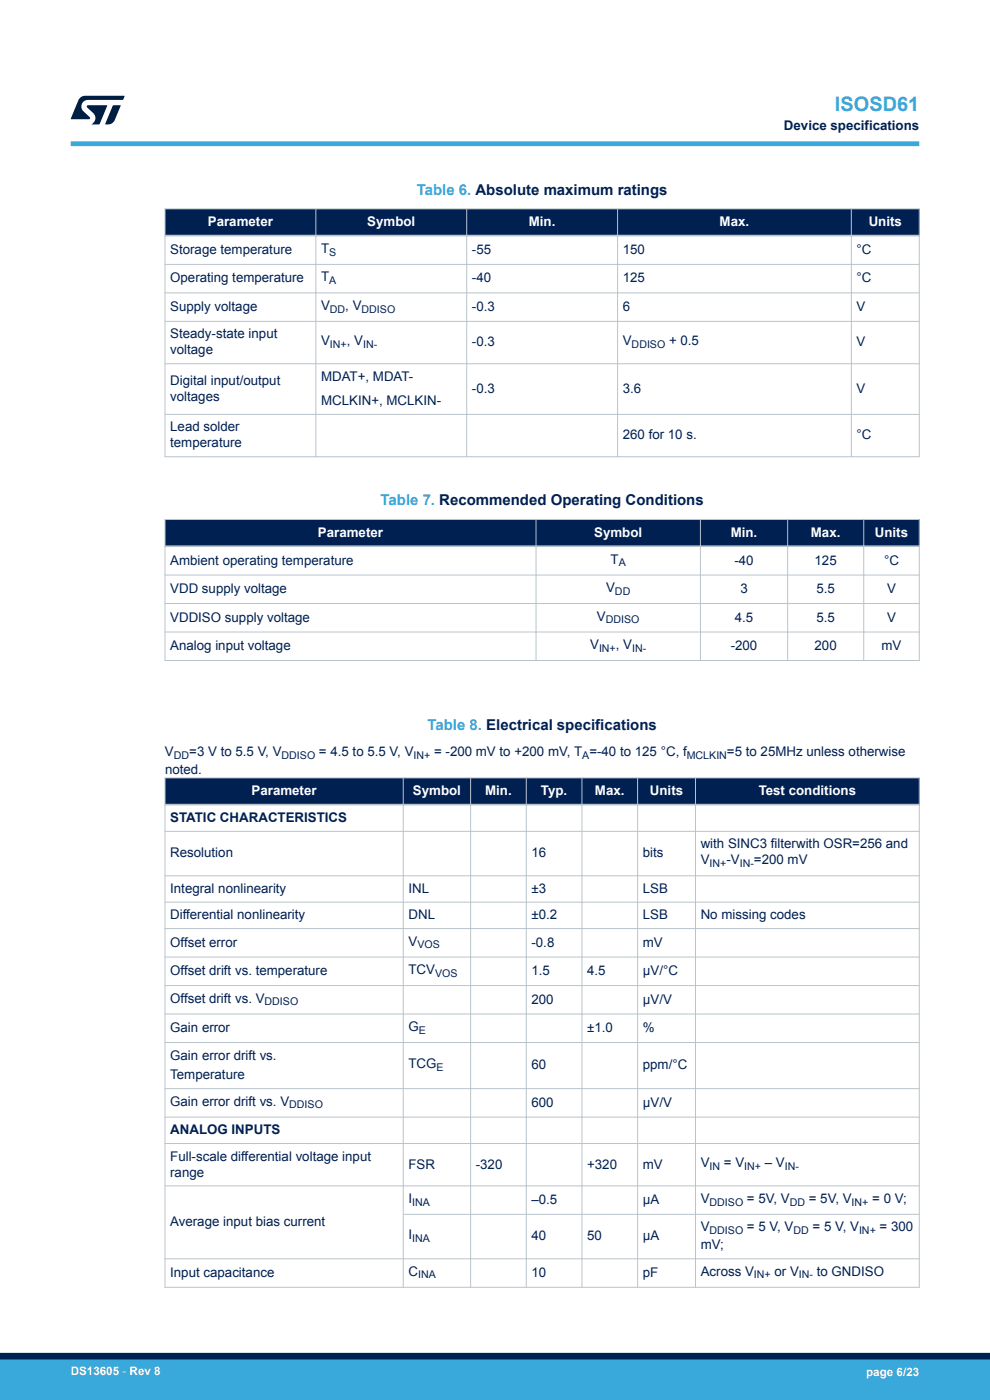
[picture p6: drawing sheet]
<svg xmlns="http://www.w3.org/2000/svg" width="210mm" height="297mm" viewBox="0 0 210 297" stroke-linecap="round" stroke-linejoin="round" font-family="sans-serif">
<defs><g id="words">
<text font-size="4.2" fill="#39a9dc" x="177.1" y="23.5">ISOSD61</text>
<g font-size="3.2" fill="#39a9dc">
<text x="88.4" y="41.3">Table 6. Absolute maximum ratings</text>
<text x="80.7" y="107.2">Table 7. Recommended Operating Conditions</text>
<text x="90.7" y="154.9">Table 8. Electrical specifications</text>
</g>
<g font-size="2.8" fill="#002052">
<text x="166.3" y="27.5">Device specifications</text>
<text x="36.1" y="53.9">Storage temperature</text>
<text x="68.1" y="53.7">T</text>
<text x="100.1" y="53.9">-55</text>
<text x="132.1" y="53.9">150</text>
<text x="181.7" y="53.9">°C</text>
<text x="36.1" y="59.9">Operating temperature</text>
<text x="68.1" y="59.7">T</text>
<text x="100.1" y="59.9">-40</text>
<text x="132.1" y="59.9">125</text>
<text x="181.7" y="59.9">°C</text>
<text x="36.1" y="66">Supply voltage</text>
<text x="68.1" y="65.7">V</text>
<text x="73.2" y="65.7">, V</text>
<text x="100.1" y="66">-0.3</text>
<text x="132.1" y="66">6</text>
<text x="181.7" y="66">V</text>
<text x="36.1" y="71.8">Steady-state input</text>
<text x="36.1" y="75.2">voltage</text>
<text x="68.1" y="73.3">V</text>
<text x="73.6" y="73.3">, V</text>
<text x="100.1" y="73.5">-0.3</text>
<text x="132.1" y="73.3">V</text>
<text x="141.9" y="73.3">+ 0.5</text>
<text x="181.7" y="73.5">V</text>
<text x="36.1" y="81.7">Digital input/output</text>
<text x="68.1" y="80.8">MDAT+, MDAT-</text>
<text x="100.1" y="83.4">-0.3</text>
<text x="132.1" y="83.4">3.6</text>
<text x="181.7" y="83.4">V</text>
<text x="36.1" y="85">voltages</text>
<text x="68.1" y="85.9">MCLKIN+, MCLKIN-</text>
<text x="36.1" y="91.5">Lead solder</text>
<text x="36.1" y="94.9">temperature</text>
<text x="132.1" y="93.2">260 for 10 s.</text>
<text x="181.7" y="93.2">°C</text>
<text x="36.1" y="119.8">Ambient operating temperature</text>
<text x="129.5" y="119.6">T</text>
<text x="155.8" y="119.8">-40</text>
<text x="172.8" y="119.8">125</text>
<text x="187.5" y="119.8">°C</text>
<text x="36.1" y="125.8">VDD supply voltage</text>
<text x="128.6" y="125.6">V</text>
<text x="157" y="125.8">3</text>
<text x="173.2" y="125.8">5.5</text>
<text x="188.2" y="125.8">V</text>
<text x="36.1" y="131.9">VDDISO supply voltage</text>
<text x="126.6" y="131.6">V</text>
<text x="155.9" y="131.9">4.5</text>
<text x="173.2" y="131.9">5.5</text>
<text x="188.2" y="131.9">V</text>
<text x="36.1" y="137.9">Analog input voltage</text>
<text x="125.2" y="137.7">V</text>
<text x="130.6" y="137.7">, V</text>
<text x="155" y="137.9">-200</text>
<text x="172.8" y="137.9">200</text>
<text x="187" y="137.9">mV</text>
<text x="35" y="160.4">V</text>
<text x="40.1" y="160.4">=3 V to 5.5 V, V</text>
<text x="67.7" y="160.4">= 4.5 to 5.5 V, V</text>
<text x="92.1" y="160.4">= -200 mV to +200 mV, T =-40 to 125 °C, f</text>
<text x="154.2" y="160.4">=5 to 25MHz unless otherwise</text>
<text x="35" y="164.1">noted.</text>
<text x="36.1" y="174.4">STATIC CHARACTERISTICS</text>
<text x="148.6" y="180">with SINC3 filterwith OSR=256 and</text>
<text x="36.1" y="181.9">Resolution</text>
<text x="112.7" y="181.9">16</text>
<text x="136.4" y="181.9">bits</text>
<text x="148.6" y="183.4">V</text>
<text x="154.1" y="183.4">-V</text>
<text x="159.9" y="183.4">=200 mV</text>
<text x="36.1" y="189.4">Integral nonlinearity</text>
<text x="86.6" y="189.4">INL</text>
<text x="112.7" y="189.4">±3</text>
<text x="136.4" y="189.4">LSB</text>
<text x="36.1" y="195">Differential nonlinearity</text>
<text x="86.6" y="195">DNL</text>
<text x="112.7" y="195">±0.2</text>
<text x="136.4" y="195">LSB</text>
<text x="148.6" y="195">No missing codes</text>
<text x="36.1" y="200.8">Offset error</text>
<text x="86.6" y="200.6">V</text>
<text x="112.7" y="200.8">-0.8</text>
<text x="136.4" y="200.8">mV</text>
<text x="36.1" y="206.9">Offset drift vs. temperature</text>
<text x="86.6" y="206.6">TCV</text>
<text x="112.7" y="206.9">1.5</text>
<text x="124.5" y="206.9">4.5</text>
<text x="136.4" y="206.9">µV/°C</text>
<text x="36.1" y="212.7">Offset drift vs. V</text>
<text x="112.7" y="212.9">200</text>
<text x="136.4" y="212.9">µV/V</text>
<text x="36.1" y="219">Gain error</text>
<text x="86.6" y="218.7">G</text>
<text x="124.5" y="219">±1.0</text>
<text x="136.4" y="219">%</text>
<text x="36.1" y="224.8">Gain error drift vs.</text>
<text x="86.6" y="226.6">TCG</text>
<text x="112.7" y="226.9">60</text>
<text x="136.4" y="226.9">ppm/°C</text>
<text x="36.1" y="229">Temperature</text>
<text x="36.1" y="234.6">Gain error drift vs. V</text>
<text x="112.7" y="234.8">600</text>
<text x="136.4" y="234.8">µV/V</text>
<text x="36.1" y="240.6">ANALOG INPUTS</text>
<text x="36.1" y="246.2">Full-scale differential voltage input</text>
<text x="36.1" y="249.6">range</text>
<text x="86.6" y="247.9">FSR</text>
<text x="100.9" y="247.9">-320</text>
<text x="124.5" y="247.9">+320</text>
<text x="136.4" y="247.9">mV</text>
<text x="148.6" y="247.7">V</text>
<text x="153.6" y="247.7">= V</text>
<text x="162.2" y="247.7">– V</text>
<text x="86.6" y="255.2">I</text>
<text x="112.7" y="255.4">–0.5</text>
<text x="136.4" y="255.4">µA</text>
<text x="148.6" y="255.2">V</text>
<text x="158.5" y="255.2">= 5V, V</text>
<text x="171.6" y="255.2">= 5V, V</text>
<text x="185" y="255.2">= 0 V;</text>
<text x="36.1" y="260.1">Average input bias current</text>
<text x="86.6" y="262.9">I</text>
<text x="112.7" y="263.1">40</text>
<text x="124.5" y="263.1">50</text>
<text x="136.4" y="263.1">µA</text>
<text x="148.6" y="261.2">V</text>
<text x="158.5" y="261.2">= 5 V, V</text>
<text x="172.4" y="261.2">= 5 V, V</text>
<text x="186.6" y="261.2">= 300</text>
<text x="148.6" y="265.1">mV;</text>
<text x="36.1" y="270.9">Input capacitance</text>
<text x="86.6" y="270.7">C</text>
<text x="112.7" y="270.9">10</text>
<text x="136.4" y="270.9">pF</text>
<text x="148.6" y="270.7">Across V</text>
<text x="164.3" y="270.7">or V</text>
<text x="173.3" y="270.7">to GNDISO</text>
</g>
<g font-size="2.8" fill="#fff">
<text x="44.1" y="47.9">Parameter</text>
<text x="77.9" y="47.9">Symbol</text>
<text x="112.2" y="47.9">Min.</text>
<text x="152.7" y="47.9">Max.</text>
<text x="184.3" y="47.9">Units</text>
<text x="67.4" y="113.8">Parameter</text>
<text x="126" y="113.8">Symbol</text>
<text x="155" y="113.8">Min.</text>
<text x="172" y="113.8">Max.</text>
<text x="185.6" y="113.8">Units</text>
<text x="53.4" y="168.6">Parameter</text>
<text x="87.6" y="168.6">Symbol</text>
<text x="102.9" y="168.6">Min.</text>
<text x="114.7" y="168.6">Typ.</text>
<text x="126.2" y="168.6">Max.</text>
<text x="137.9" y="168.6">Units</text>
<text x="160.9" y="168.6">Test conditions</text>
</g>
<g font-size="2.5" fill="#fff">
<text x="15" y="291.6">DS13605 - Rev 8</text>
<text x="183.7" y="291.9">page 6/23</text>
</g>
<g font-size="2.3" fill="#002052">
<text x="69.8" y="54.2">S</text>
<text x="69.8" y="60.3">A</text>
<text x="70" y="66.3">DD</text>
<text x="76.7" y="66.3">DDISO</text>
<text x="70" y="73.8">IN+</text>
<text x="77" y="73.8">IN-</text>
<text x="134" y="73.8">DDISO</text>
<text x="131.2" y="120.1">A</text>
<text x="130.5" y="126.2">DD</text>
<text x="128.5" y="132.2">DDISO</text>
<text x="127.1" y="138.3">IN+</text>
<text x="134.1" y="138.3">IN-</text>
<text x="36.9" y="160.9">DD</text>
<text x="59.7" y="160.9">DDISO</text>
<text x="87.7" y="160.9">IN+</text>
<text x="123.5" y="160.9">A</text>
<text x="145.7" y="160.9">MCLKIN</text>
<text x="150.5" y="183.9">IN+</text>
<text x="156.9" y="183.9">IN-</text>
<text x="88.5" y="201.2">VOS</text>
<text x="92.3" y="207.2">VOS</text>
<text x="56.1" y="213.3">DDISO</text>
<text x="88.8" y="219.3">E</text>
<text x="92.6" y="227.2">E</text>
<text x="61.4" y="235.1">DDISO</text>
<text x="150.5" y="248.2">IN</text>
<text x="157.9" y="248.2">IN+</text>
<text x="166.5" y="248.2">IN-</text>
<text x="87.4" y="255.8">INA</text>
<text x="150.5" y="255.8">DDISO</text>
<text x="167.5" y="255.8">DD</text>
<text x="180.7" y="255.8">IN+</text>
<text x="87.4" y="263.5">INA</text>
<text x="150.5" y="261.8">DDISO</text>
<text x="168.3" y="261.8">DD</text>
<text x="182.2" y="261.8">IN+</text>
<text x="88.7" y="271.2">INA</text>
<text x="159.9" y="271.2">IN+</text>
<text x="169.5" y="271.2">IN-</text>
</g>
</g></defs>
<g fill="#002052">
<path d="M35 44.3h160v5.7h-160z" fill-rule="evenodd"/>
<path d="M35 44.3h160v5.7h-160z" fill-rule="evenodd"/>
</g>
<g fill="none" stroke="#b9c4ca" stroke-width=".21">
<path d="M34.9 44.3h160.2M34.9 56.1h160.2M35 44.2v52.8M67 44.2v52.8M99 44.2v52.8M131 44.2v52.8M180.6 44.2v52.8M195 44.2v52.8M34.9 62.1h160.2M34.9 68.2h160.2M34.9 77.2h160.2M34.9 87.9h160.2"/>
<path d="M34.9 96.9h160.2"/>
</g>
<path d="M34.9 50h160.2" fill="none" stroke="#b9c4ca" stroke-width=".35"/>
<g fill="#002052">
<path d="M35 110.2h160v5.7h-160z" fill-rule="evenodd"/>
<path d="M35 110.2h160v5.7h-160z" fill-rule="evenodd"/>
</g>
<path d="M34.9 110.2h160.2M35 110.1v30.1M113.7 110.1v30.1M148.6 110.1v30.1M167.1 110.1v30.1M183.2 110.1v30.1M195 110.1v30.1M34.9 122h160.2M34.9 128h160.2M34.9 134.1h160.2M34.9 140.1h160.2" fill="none" stroke="#b9c4ca" stroke-width=".21"/>
<path d="M34.9 115.9h160.2" fill="none" stroke="#b9c4ca" stroke-width=".35"/>
<g fill="#002052">
<path d="M35 165h160v5.7h-160z" fill-rule="evenodd"/>
<path d="M35 165h160v5.7h-160z" fill-rule="evenodd"/>
</g>
<g fill="none" stroke="#b9c4ca" stroke-width=".21">
<path d="M34.9 165h160.2M34.9 176.4h160.2M35 164.9v108.3M85.5 164.9v108.3M99.8 164.9v108.3M111.6 164.9v108.3M123.4 164.9v108.3M135.3 164.9v108.3M147.5 164.9v108.3M195 164.9v108.3M34.9 185.8h160.2M34.9 191.4h160.2"/>
<path d="M34.9 197h160.2M34.9 203h160.2M34.9 209.1h160.2M34.9 215.1h160.2M34.9 221.2h160.2M34.9 230.9h160.2M34.9 237h160.2M34.9 242.6h160.2M34.9 251.6h160.2M85.5 257.6h109.6M34.9 273.1h160.2M195.1 267h-160.2"/>
</g>
<path d="M34.9 170.7h160.2" fill="none" stroke="#b9c4ca" stroke-width=".35"/>
<path d="M15 30.5h180" fill="none" stroke="#39a9dc" stroke-width="1"/>
<g fill="#001e41">
<path d="M17.1 20.7l.9-.4 8.4 .1-.3 .8h-7.4a1.4 1.4 0 0 0-1.3 .8 1.4 1.4 0 0 0 .2 1.5l1.4 1.3v.4l-4 .1 1.6-4.1z"/>
<path d="M24 22.4h1.6l-1.3 3.1a1.54 1.54 0 0 1-1.4 .9l-.6-.1z"/>
<path d="M18.5 22.4h4.2l-1.6 4h-1.7a1.48 1.48 0 0 0 .4-2.4l-1.3-1.2z"/>
</g>
<g fill="#39a9dc">
<path d="M0 288.4h210v8.6h-210z" fill-rule="evenodd"/>
<path d="M-.1 288.4h210.2v4.4h-210.2z" fill-rule="evenodd"/>
</g>
<path d="M0 287.7h210" fill="none" stroke="#002052" stroke-width="1.4"/>
<use href="#words"/>
</svg>
